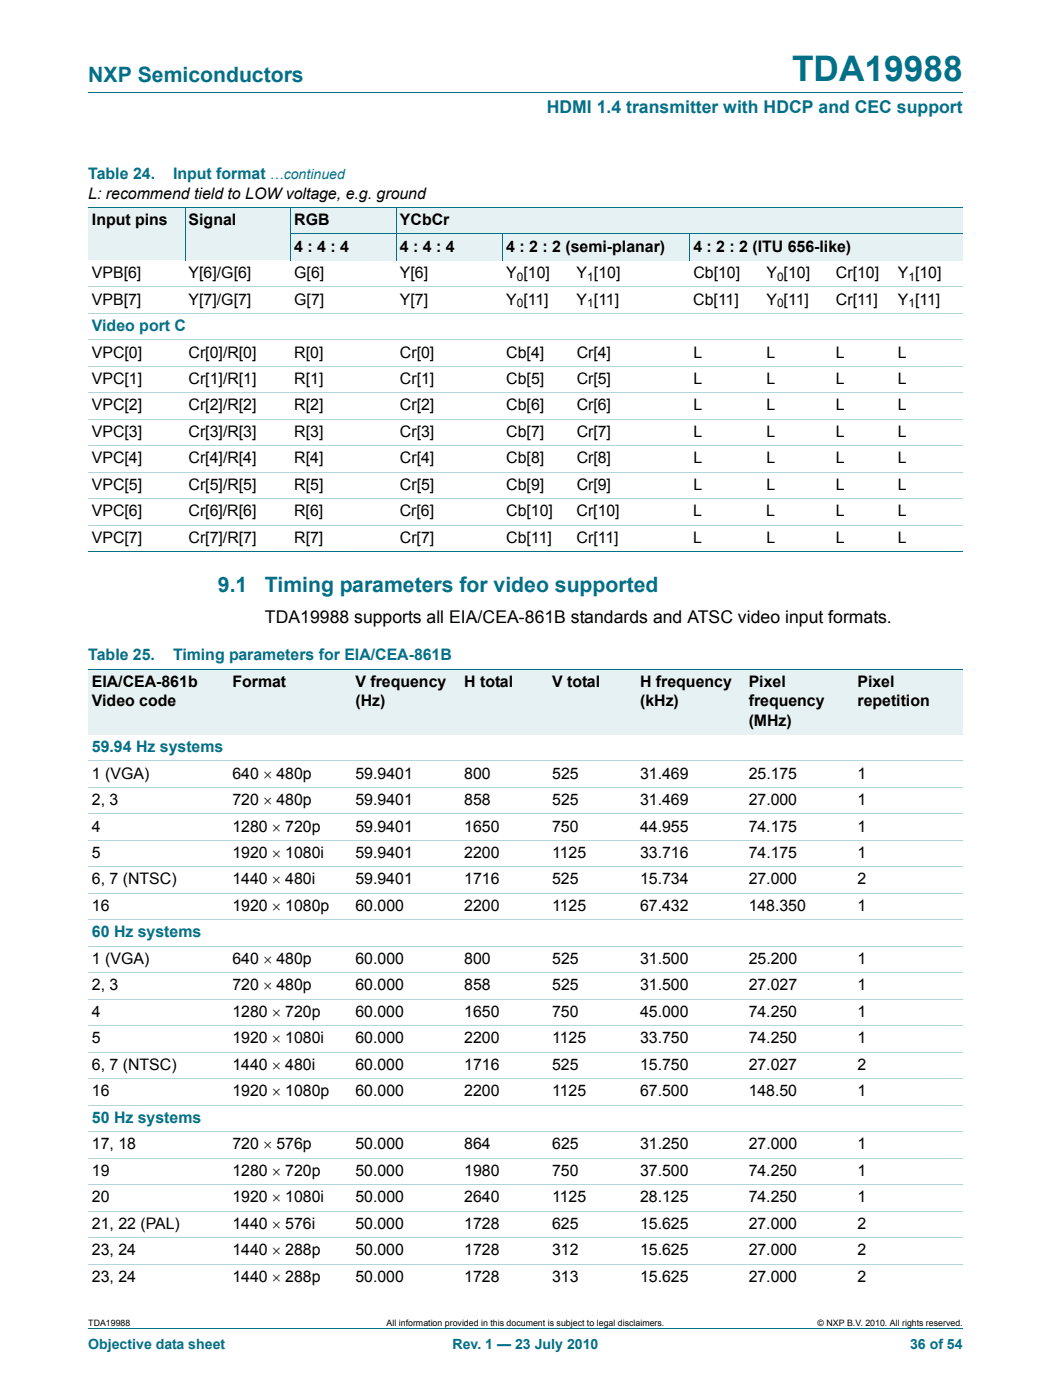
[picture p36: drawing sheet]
<svg xmlns="http://www.w3.org/2000/svg" width="210mm" height="280mm" viewBox="0 0 210 280" stroke-linecap="round" stroke-linejoin="round" font-family="sans-serif">
<defs><g id="words">
<text font-size="7" fill="#007088" x="158.2" y="16.2">TDA19988</text>
<g font-size="4.2" fill="#007088">
<text x="17.6" y="16.4">NXP Semiconductors</text>
<text x="43.5" y="118.3">9.1</text>
<text x="52.9" y="118.3">Timing parameters for video supported</text>
</g>
<text font-size="3.5" fill="#007088" x="109.2" y="22.6">HDMI 1.4 transmitter with HDCP and CEC support</text>
<text font-size="3.5" x="52.9" y="124.6">TDA19988 supports all EIA/CEA-861B standards and ATSC video input formats.</text>
<g font-size="3.2" fill="#007088">
<text x="17.6" y="35.8">Table 24.</text>
<text x="34.6" y="35.8">Input format</text>
<text x="18.4" y="66.1">Video port C</text>
<text x="17.6" y="131.9">Table 25.</text>
<text x="34.6" y="131.9">Timing parameters for EIA/CEA-861B</text>
<text x="18.4" y="150.3">59.94 Hz systems</text>
<text x="18.4" y="187.3">60 Hz systems</text>
<text x="18.4" y="224.4">50 Hz systems</text>
</g>
<g font-size="3.2">
<text x="17.6" y="39.7">L: recommend tield to LOW voltage, e.g. ground</text>
<text x="18.4" y="45">Input pins</text>
<text x="37.7" y="45">Signal</text>
<text x="58.8" y="45">RGB</text>
<text x="79.9" y="45">YCbCr</text>
<text x="58.8" y="50.3">4 : 4 : 4</text>
<text x="79.9" y="50.3">4 : 4 : 4</text>
<text x="101.1" y="50.3">4 : 2 : 2 (semi-planar)</text>
<text x="138.5" y="50.3">4 : 2 : 2 (ITU 656-like)</text>
<text x="18.4" y="55.6">VPB[6]</text>
<text x="37.7" y="55.6">Y[6]/G[6]</text>
<text x="58.8" y="55.6">G[6]</text>
<text x="79.9" y="55.6">Y[6]</text>
<text x="101.1" y="55.6">Y [10]</text>
<text x="115.2" y="55.6">Y [10]</text>
<text x="138.5" y="55.6">Cb[10]</text>
<text x="153.1" y="55.6">Y [10]</text>
<text x="167" y="55.6">Cr[10]</text>
<text x="179.3" y="55.6">Y [10]</text>
<text x="18.4" y="60.9">VPB[7]</text>
<text x="37.7" y="60.9">Y[7]/G[7]</text>
<text x="58.8" y="60.9">G[7]</text>
<text x="79.9" y="60.9">Y[7]</text>
<text x="101.1" y="60.9">Y [11]</text>
<text x="115.2" y="60.9">Y [11]</text>
<text x="138.5" y="60.9">Cb[11]</text>
<text x="153.1" y="60.9">Y [11]</text>
<text x="167" y="60.9">Cr[11]</text>
<text x="179.3" y="60.9">Y [11]</text>
<text x="18.4" y="71.4">VPC[0]</text>
<text x="37.7" y="71.4">Cr[0]/R[0]</text>
<text x="58.8" y="71.4">R[0]</text>
<text x="79.9" y="71.4">Cr[0]</text>
<text x="101.1" y="71.4">Cb[4]</text>
<text x="115.2" y="71.4">Cr[4]</text>
<text x="138.5" y="71.4">L</text>
<text x="153.1" y="71.4">L</text>
<text x="167" y="71.4">L</text>
<text x="179.3" y="71.4">L</text>
<text x="18.4" y="76.7">VPC[1]</text>
<text x="37.7" y="76.7">Cr[1]/R[1]</text>
<text x="58.8" y="76.7">R[1]</text>
<text x="79.9" y="76.7">Cr[1]</text>
<text x="101.1" y="76.7">Cb[5]</text>
<text x="115.2" y="76.7">Cr[5]</text>
<text x="138.5" y="76.7">L</text>
<text x="153.1" y="76.7">L</text>
<text x="167" y="76.7">L</text>
<text x="179.3" y="76.7">L</text>
<text x="18.4" y="82">VPC[2]</text>
<text x="37.7" y="82">Cr[2]/R[2]</text>
<text x="58.8" y="82">R[2]</text>
<text x="79.9" y="82">Cr[2]</text>
<text x="101.1" y="82">Cb[6]</text>
<text x="115.2" y="82">Cr[6]</text>
<text x="138.5" y="82">L</text>
<text x="153.1" y="82">L</text>
<text x="167" y="82">L</text>
<text x="179.3" y="82">L</text>
<text x="18.4" y="87.3">VPC[3]</text>
<text x="37.7" y="87.3">Cr[3]/R[3]</text>
<text x="58.8" y="87.3">R[3]</text>
<text x="79.9" y="87.3">Cr[3]</text>
<text x="101.1" y="87.3">Cb[7]</text>
<text x="115.2" y="87.3">Cr[7]</text>
<text x="138.5" y="87.3">L</text>
<text x="153.1" y="87.3">L</text>
<text x="167" y="87.3">L</text>
<text x="179.3" y="87.3">L</text>
<text x="18.4" y="92.6">VPC[4]</text>
<text x="37.7" y="92.6">Cr[4]/R[4]</text>
<text x="58.8" y="92.6">R[4]</text>
<text x="79.9" y="92.6">Cr[4]</text>
<text x="101.1" y="92.6">Cb[8]</text>
<text x="115.2" y="92.6">Cr[8]</text>
<text x="138.5" y="92.6">L</text>
<text x="153.1" y="92.6">L</text>
<text x="167" y="92.6">L</text>
<text x="179.3" y="92.6">L</text>
<text x="18.4" y="97.9">VPC[5]</text>
<text x="37.7" y="97.9">Cr[5]/R[5]</text>
<text x="58.8" y="97.9">R[5]</text>
<text x="79.9" y="97.9">Cr[5]</text>
<text x="101.1" y="97.9">Cb[9]</text>
<text x="115.2" y="97.9">Cr[9]</text>
<text x="138.5" y="97.9">L</text>
<text x="153.1" y="97.9">L</text>
<text x="167" y="97.9">L</text>
<text x="179.3" y="97.9">L</text>
<text x="18.4" y="103.2">VPC[6]</text>
<text x="37.7" y="103.2">Cr[6]/R[6]</text>
<text x="58.8" y="103.2">R[6]</text>
<text x="79.9" y="103.2">Cr[6]</text>
<text x="101.1" y="103.2">Cb[10]</text>
<text x="115.2" y="103.2">Cr[10]</text>
<text x="138.4" y="103.2">L</text>
<text x="153" y="103.2">L</text>
<text x="166.9" y="103.2">L</text>
<text x="179.3" y="103.2">L</text>
<text x="18.4" y="108.5">VPC[7]</text>
<text x="37.7" y="108.5">Cr[7]/R[7]</text>
<text x="58.8" y="108.5">R[7]</text>
<text x="79.9" y="108.5">Cr[7]</text>
<text x="101.1" y="108.5">Cb[11]</text>
<text x="115.2" y="108.5">Cr[11]</text>
<text x="138.5" y="108.5">L</text>
<text x="153.1" y="108.5">L</text>
<text x="167" y="108.5">L</text>
<text x="179.3" y="108.5">L</text>
<text x="18.4" y="137.2">EIA/CEA-861b</text>
<text x="46.4" y="137.2">Format</text>
<text x="71" y="137.2">V frequency</text>
<text x="92.7" y="137.2">H total</text>
<text x="110.3" y="137.2">V total</text>
<text x="127.8" y="137.2">H frequency</text>
<text x="149.5" y="137.2">Pixel</text>
<text x="171.3" y="137.2">Pixel</text>
<text x="18.4" y="141.1">Video code</text>
<text x="71" y="141.1">(Hz)</text>
<text x="127.8" y="141.1">(kHz)</text>
<text x="149.5" y="141.1">frequency</text>
<text x="171.3" y="141.1">repetition</text>
<text x="149.5" y="145">(MHz)</text>
<text x="18.4" y="155.6">1 (VGA)</text>
<text x="46.4" y="155.6">640 × 480p</text>
<text x="71" y="155.6">59.9401</text>
<text x="92.7" y="155.6">800</text>
<text x="110.3" y="155.6">525</text>
<text x="127.8" y="155.6">31.469</text>
<text x="149.5" y="155.6">25.175</text>
<text x="171.2" y="155.6">1</text>
<text x="18.4" y="160.9">2, 3</text>
<text x="46.4" y="160.9">720 × 480p</text>
<text x="71" y="160.9">59.9401</text>
<text x="92.7" y="160.9">858</text>
<text x="110.3" y="160.9">525</text>
<text x="127.8" y="160.9">31.469</text>
<text x="149.5" y="160.9">27.000</text>
<text x="171.2" y="160.9">1</text>
<text x="18.4" y="166.2">4</text>
<text x="46.4" y="166.2">1280 × 720p</text>
<text x="71" y="166.2">59.9401</text>
<text x="92.7" y="166.2">1650</text>
<text x="110.3" y="166.2">750</text>
<text x="127.8" y="166.2">44.955</text>
<text x="149.5" y="166.2">74.175</text>
<text x="171.2" y="166.2">1</text>
<text x="18.4" y="171.5">5</text>
<text x="46.4" y="171.5">1920 × 1080i</text>
<text x="71" y="171.5">59.9401</text>
<text x="92.7" y="171.5">2200</text>
<text x="110.3" y="171.5">1125</text>
<text x="127.8" y="171.5">33.716</text>
<text x="149.5" y="171.5">74.175</text>
<text x="171.2" y="171.5">1</text>
<text x="18.4" y="176.7">6, 7 (NTSC)</text>
<text x="46.4" y="176.7">1440 × 480i</text>
<text x="71" y="176.7">59.9401</text>
<text x="92.7" y="176.7">1716</text>
<text x="110.3" y="176.7">525</text>
<text x="127.8" y="176.7">15.734</text>
<text x="149.5" y="176.7">27.000</text>
<text x="171.2" y="176.7">2</text>
<text x="18.4" y="182">16</text>
<text x="46.4" y="182">1920 × 1080p</text>
<text x="71" y="182">60.000</text>
<text x="92.7" y="182">2200</text>
<text x="110.3" y="182">1125</text>
<text x="127.8" y="182">67.432</text>
<text x="149.5" y="182">148.350</text>
<text x="171.2" y="182">1</text>
<text x="18.4" y="192.6">1 (VGA)</text>
<text x="18.4" y="197.9">2, 3</text>
<text x="46.4" y="197.9">720 × 480p</text>
<text x="46.4" y="192.6">640 × 480p</text>
<text x="71" y="192.6">60.000</text>
<text x="71" y="197.9">60.000</text>
<text x="92.7" y="192.6">800</text>
<text x="92.7" y="197.9">858</text>
<text x="110.3" y="192.6">525</text>
<text x="110.3" y="197.9">525</text>
<text x="127.8" y="192.6">31.500</text>
<text x="127.8" y="197.9">31.500</text>
<text x="149.5" y="192.6">25.200</text>
<text x="149.5" y="197.9">27.027</text>
<text x="171.2" y="192.6">1</text>
<text x="171.2" y="197.9">1</text>
<text x="18.4" y="203.2">4</text>
<text x="46.4" y="203.2">1280 × 720p</text>
<text x="71" y="203.2">60.000</text>
<text x="92.7" y="203.2">1650</text>
<text x="110.3" y="203.2">750</text>
<text x="127.8" y="203.2">45.000</text>
<text x="149.5" y="203.2">74.250</text>
<text x="171.2" y="203.2">1</text>
<text x="18.4" y="208.5">5</text>
<text x="46.4" y="208.5">1920 × 1080i</text>
<text x="71" y="208.5">60.000</text>
<text x="92.7" y="208.5">2200</text>
<text x="110.3" y="208.5">1125</text>
<text x="127.8" y="208.5">33.750</text>
<text x="149.5" y="208.5">74.250</text>
<text x="171.2" y="208.5">1</text>
<text x="18.4" y="213.8">6, 7 (NTSC)</text>
<text x="46.4" y="213.8">1440 × 480i</text>
<text x="71" y="213.8">60.000</text>
<text x="92.7" y="213.8">1716</text>
<text x="110.3" y="213.8">525</text>
<text x="127.8" y="213.8">15.750</text>
<text x="149.5" y="213.8">27.027</text>
<text x="171.2" y="213.8">2</text>
<text x="18.4" y="219.1">16</text>
<text x="46.4" y="219.1">1920 × 1080p</text>
<text x="71" y="219.1">60.000</text>
<text x="92.7" y="219.1">2200</text>
<text x="110.3" y="219.1">1125</text>
<text x="127.8" y="219.1">67.500</text>
<text x="149.5" y="219.1">148.50</text>
<text x="171.2" y="219.1">1</text>
<text x="18.4" y="229.7">17, 18</text>
<text x="46.4" y="229.7">720 × 576p</text>
<text x="71" y="229.7">50.000</text>
<text x="92.7" y="229.7">864</text>
<text x="110.3" y="229.7">625</text>
<text x="127.8" y="229.7">31.250</text>
<text x="149.5" y="229.7">27.000</text>
<text x="171.2" y="229.7">1</text>
<text x="18.4" y="235">19</text>
<text x="46.4" y="235">1280 × 720p</text>
<text x="71" y="235">50.000</text>
<text x="92.7" y="235">1980</text>
<text x="110.3" y="235">750</text>
<text x="127.8" y="235">37.500</text>
<text x="149.5" y="235">74.250</text>
<text x="171.2" y="235">1</text>
<text x="18.4" y="240.2">20</text>
<text x="18.4" y="245.5">21, 22 (PAL)</text>
<text x="46.4" y="240.2">1920 × 1080i</text>
<text x="46.4" y="245.5">1440 × 576i</text>
<text x="71" y="240.2">50.000</text>
<text x="71" y="245.5">50.000</text>
<text x="92.7" y="245.5">1728</text>
<text x="92.7" y="240.2">2640</text>
<text x="110.3" y="245.5">625</text>
<text x="110.3" y="240.2">1125</text>
<text x="127.8" y="245.5">15.625</text>
<text x="127.8" y="240.2">28.125</text>
<text x="149.5" y="245.5">27.000</text>
<text x="149.5" y="240.2">74.250</text>
<text x="171.2" y="240.2">1</text>
<text x="171.2" y="245.5">2</text>
<text x="18.4" y="250.8">23, 24</text>
<text x="46.4" y="250.8">1440 × 288p</text>
<text x="71" y="250.8">50.000</text>
<text x="92.7" y="250.8">1728</text>
<text x="110.3" y="250.8">312</text>
<text x="127.8" y="250.8">15.625</text>
<text x="149.5" y="250.8">27.000</text>
<text x="171.2" y="250.8">2</text>
<text x="18.4" y="256.1">23, 24</text>
<text x="46.4" y="256.1">1440 × 288p</text>
<text x="71" y="256.1">50.000</text>
<text x="92.7" y="256.1">1728</text>
<text x="110.3" y="256.1">313</text>
<text x="127.8" y="256.1">15.625</text>
<text x="149.5" y="256.1">27.000</text>
<text x="171.2" y="256.1">2</text>
</g>
<g font-size="2.8" fill="#007088">
<text x="53.8" y="35.8">…continued</text>
<text x="17.6" y="269.5">Objective data sheet</text>
<text x="90.4" y="269.5">Rev. 1 — 23 July 2010</text>
<text x="181.8" y="269.5">36 of 54</text>
</g>
<g font-size="2.4">
<text x="103.2" y="56.1">0</text>
<text x="117.3" y="56.1">1</text>
<text x="155.2" y="56.1">0</text>
<text x="181.4" y="56.1">1</text>
<text x="103.2" y="61.4">0</text>
<text x="117.3" y="61.4">1</text>
<text x="155.2" y="61.4">0</text>
<text x="181.4" y="61.4">1</text>
</g>
<g font-size="1.8">
<text x="17.6" y="264.9">TDA19988</text>
<text x="77.2" y="264.9">All information provided in this document is subject to legal disclaimers.</text>
<text x="163.3" y="264.9">© NXP B.V. 2010. All rights reserved.</text>
</g>
</g></defs>
<path d="M17.6 18.5h174.7M17.6 265.5h174.7" fill="none" stroke="#007088" stroke-width=".2"/>
<g fill="#e6f1f4">
<path d="M17.6 41.4h19.4v10.6h-19.4z"/>
<path d="M37 41.4h21.1v10.6h-21.1z"/>
<path d="M58.1 41.4h21.1v5.3h-21.1z"/>
<path d="M79.2 41.4h113.1v5.3h-113.1z"/>
<path d="M58.1 46.7h21.1v5.3h-21.1z"/>
<path d="M79.2 46.7h21.2v5.3h-21.2z"/>
<path d="M100.4 46.7h37.4v5.3h-37.4z"/>
<path d="M137.8 46.7h54.5v5.3h-54.5z"/>
</g>
<path d="M17.6 41.4h174.7M37 41.4v10.6M58 46.7h134.3M58.1 41.4v10.6M79.2 41.4v10.6M100.4 46.7v5.3M137.8 46.7v5.3M17.6 110.2h174.7" fill="none" stroke="#007088" stroke-width=".2"/>
<path d="M17.6 57.3h174.7M17.6 62.6h174.7M17.6 67.9h174.7M17.6 73.2h174.7M17.6 78.5h174.7M17.6 83.8h174.7M17.6 89.1h174.7M17.6 94.4h174.7M17.6 99.7h174.7M17.6 104.9h174.7" fill="none" stroke="#b3d4db" stroke-width=".2"/>
<g fill="#e6f1f4">
<path d="M17.6 133.7h28.1v13h-28.1z"/>
<path d="M45.7 133.7h24.6v13h-24.6z"/>
<path d="M70.3 133.7h21.7v13h-21.7z"/>
<path d="M92 133.7h17.6v13h-17.6z"/>
<path d="M109.6 133.7h17.5v13h-17.5z"/>
<path d="M127.1 133.7h21.7v13h-21.7z"/>
<path d="M148.8 133.7h21.8v13h-21.8z"/>
<path d="M170.6 133.7h21.7v13h-21.7z"/>
</g>
<path d="M17.6 133.7h174.7" fill="none" stroke="#007088" stroke-width=".2"/>
<g fill="none" stroke="#b3d4db" stroke-width=".2">
<path d="M17.6 152h174.7M17.6 157.3h174.7M17.6 162.6h174.7M17.6 167.9h174.7M17.6 173.2h174.7M17.6 178.5h174.7M17.6 183.8h174.7M17.6 189.1h174.7M17.6 194.4h174.7M17.6 199.7h174.7M17.6 205h174.7M17.6 210.2h174.7"/>
<path d="M17.6 215.5h174.7M17.6 220.8h174.7M17.6 226.1h174.7M17.6 231.4h174.7M17.6 236.7h174.7M17.6 242h174.7M17.6 247.3h174.7M17.6 252.6h174.7"/>
</g>
<use href="#words"/>
</svg>
